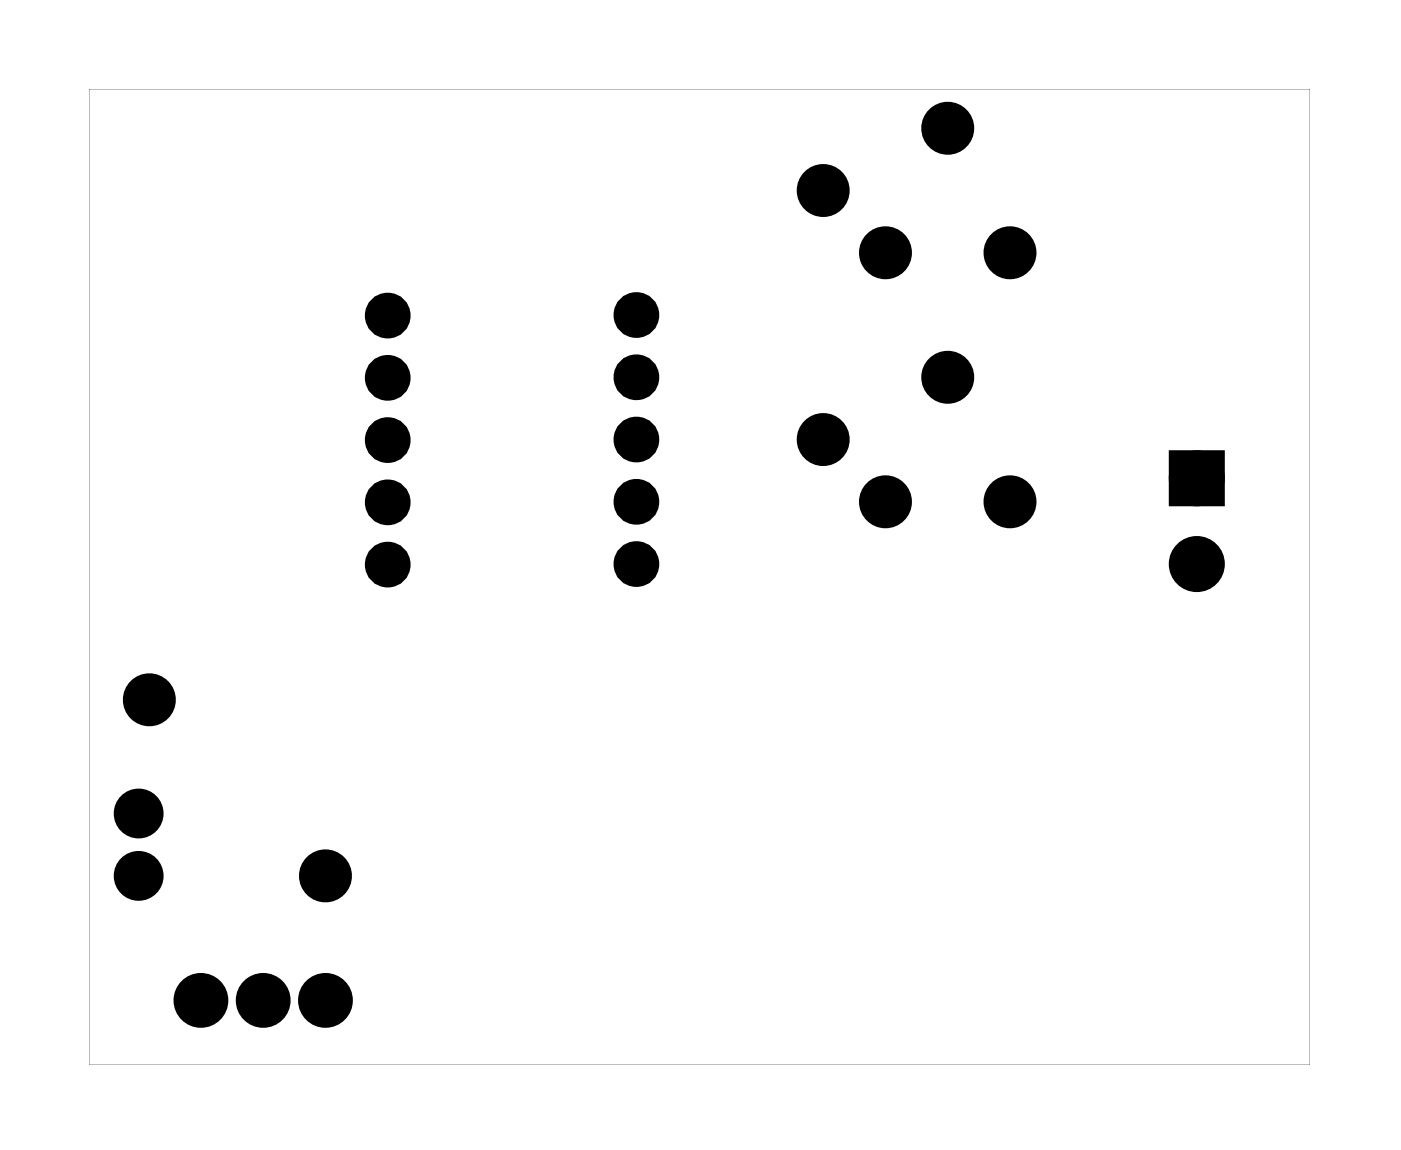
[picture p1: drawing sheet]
<svg xmlns="http://www.w3.org/2000/svg" width="57mm" height="47mm" viewBox="0 0 57 47" stroke-linecap="round" stroke-linejoin="round" font-family="sans-serif">
<g fill="#000">
<path d="M48.1 18.8h1.5v1.5h-1.5z"/>
<path d="M3.6 3.6v39.8h49.8v-39.8zM3.6 3.6h49.8v39.8h-49.8z"/>
</g>
<g fill="none" stroke="#000" stroke-width=".76" stroke-linecap="butt">
<path d="M48.1 18.8h1.5v1.5h-1.5z"/>
<circle cx="33.6" cy="17.9" r=".7"/>
<circle cx="33.6" cy="7.8" r=".7"/>
<circle cx="36.1" cy="10.3" r=".7"/>
<circle cx="38.7" cy="15.4" r=".7"/>
<circle cx="38.7" cy="5.2" r=".7"/>
<circle cx="41.2" cy="10.3" r=".7"/>
<circle cx="48.8" cy="19.5" r=".76"/>
<circle cx="5.7" cy="33.2" r=".64"/>
<circle cx="5.7" cy="35.7" r=".64"/>
<circle cx="6.1" cy="28.6" r=".7"/>
<circle cx="13.3" cy="35.7" r=".7"/>
<circle cx="36.1" cy="20.5" r=".7"/>
<circle cx="41.2" cy="20.5" r=".7"/>
<circle cx="48.8" cy="23" r=".76"/>
<circle cx="8.2" cy="40.8" r=".74"/>
<circle cx="10.7" cy="40.8" r=".74"/>
<circle cx="13.3" cy="40.8" r=".74"/>
</g>
<g fill="#000">
<circle cx="15.8" cy="15.4" r=".41"/>
<circle cx="15.8" cy="18" r=".41"/>
<circle cx="15.8" cy="12.9" r=".41"/>
<circle cx="26" cy="15.4" r=".41"/>
<circle cx="26" cy="17.9" r=".41"/>
<circle cx="26" cy="12.9" r=".41"/>
<circle cx="33.6" cy="7.8" r=".7"/>
<circle cx="33.6" cy="17.9" r=".7"/>
<circle cx="36.1" cy="10.3" r=".7"/>
<circle cx="38.7" cy="5.2" r=".7"/>
<circle cx="38.7" cy="15.4" r=".7"/>
<circle cx="41.2" cy="10.3" r=".7"/>
<circle cx="48.8" cy="19.5" r=".76"/>
<circle cx="5.7" cy="35.7" r=".64"/>
<circle cx="5.7" cy="33.2" r=".64"/>
<circle cx="6.1" cy="28.6" r=".7"/>
<circle cx="13.3" cy="35.7" r=".7"/>
<circle cx="15.8" cy="23" r=".41"/>
<circle cx="15.8" cy="20.5" r=".41"/>
<circle cx="26" cy="23" r=".41"/>
<circle cx="26" cy="20.5" r=".41"/>
<circle cx="36.1" cy="20.5" r=".7"/>
<circle cx="41.2" cy="20.5" r=".7"/>
<circle cx="48.8" cy="23" r=".76"/>
<circle cx="8.2" cy="40.8" r=".74"/>
<circle cx="10.7" cy="40.8" r=".74"/>
<circle cx="13.3" cy="40.8" r=".74"/>
</g>
<g fill="none" stroke="#000" stroke-width="1.1" stroke-linecap="butt">
<circle cx="15.8" cy="15.4" r=".41"/>
<circle cx="15.8" cy="12.9" r=".41"/>
<circle cx="15.8" cy="18" r=".41"/>
<circle cx="26" cy="15.4" r=".41"/>
<circle cx="26" cy="12.9" r=".41"/>
<circle cx="26" cy="17.9" r=".41"/>
<circle cx="15.8" cy="20.5" r=".41"/>
<circle cx="15.8" cy="23" r=".41"/>
<circle cx="26" cy="20.5" r=".41"/>
<circle cx="26" cy="23" r=".41"/>
</g>
</svg>
